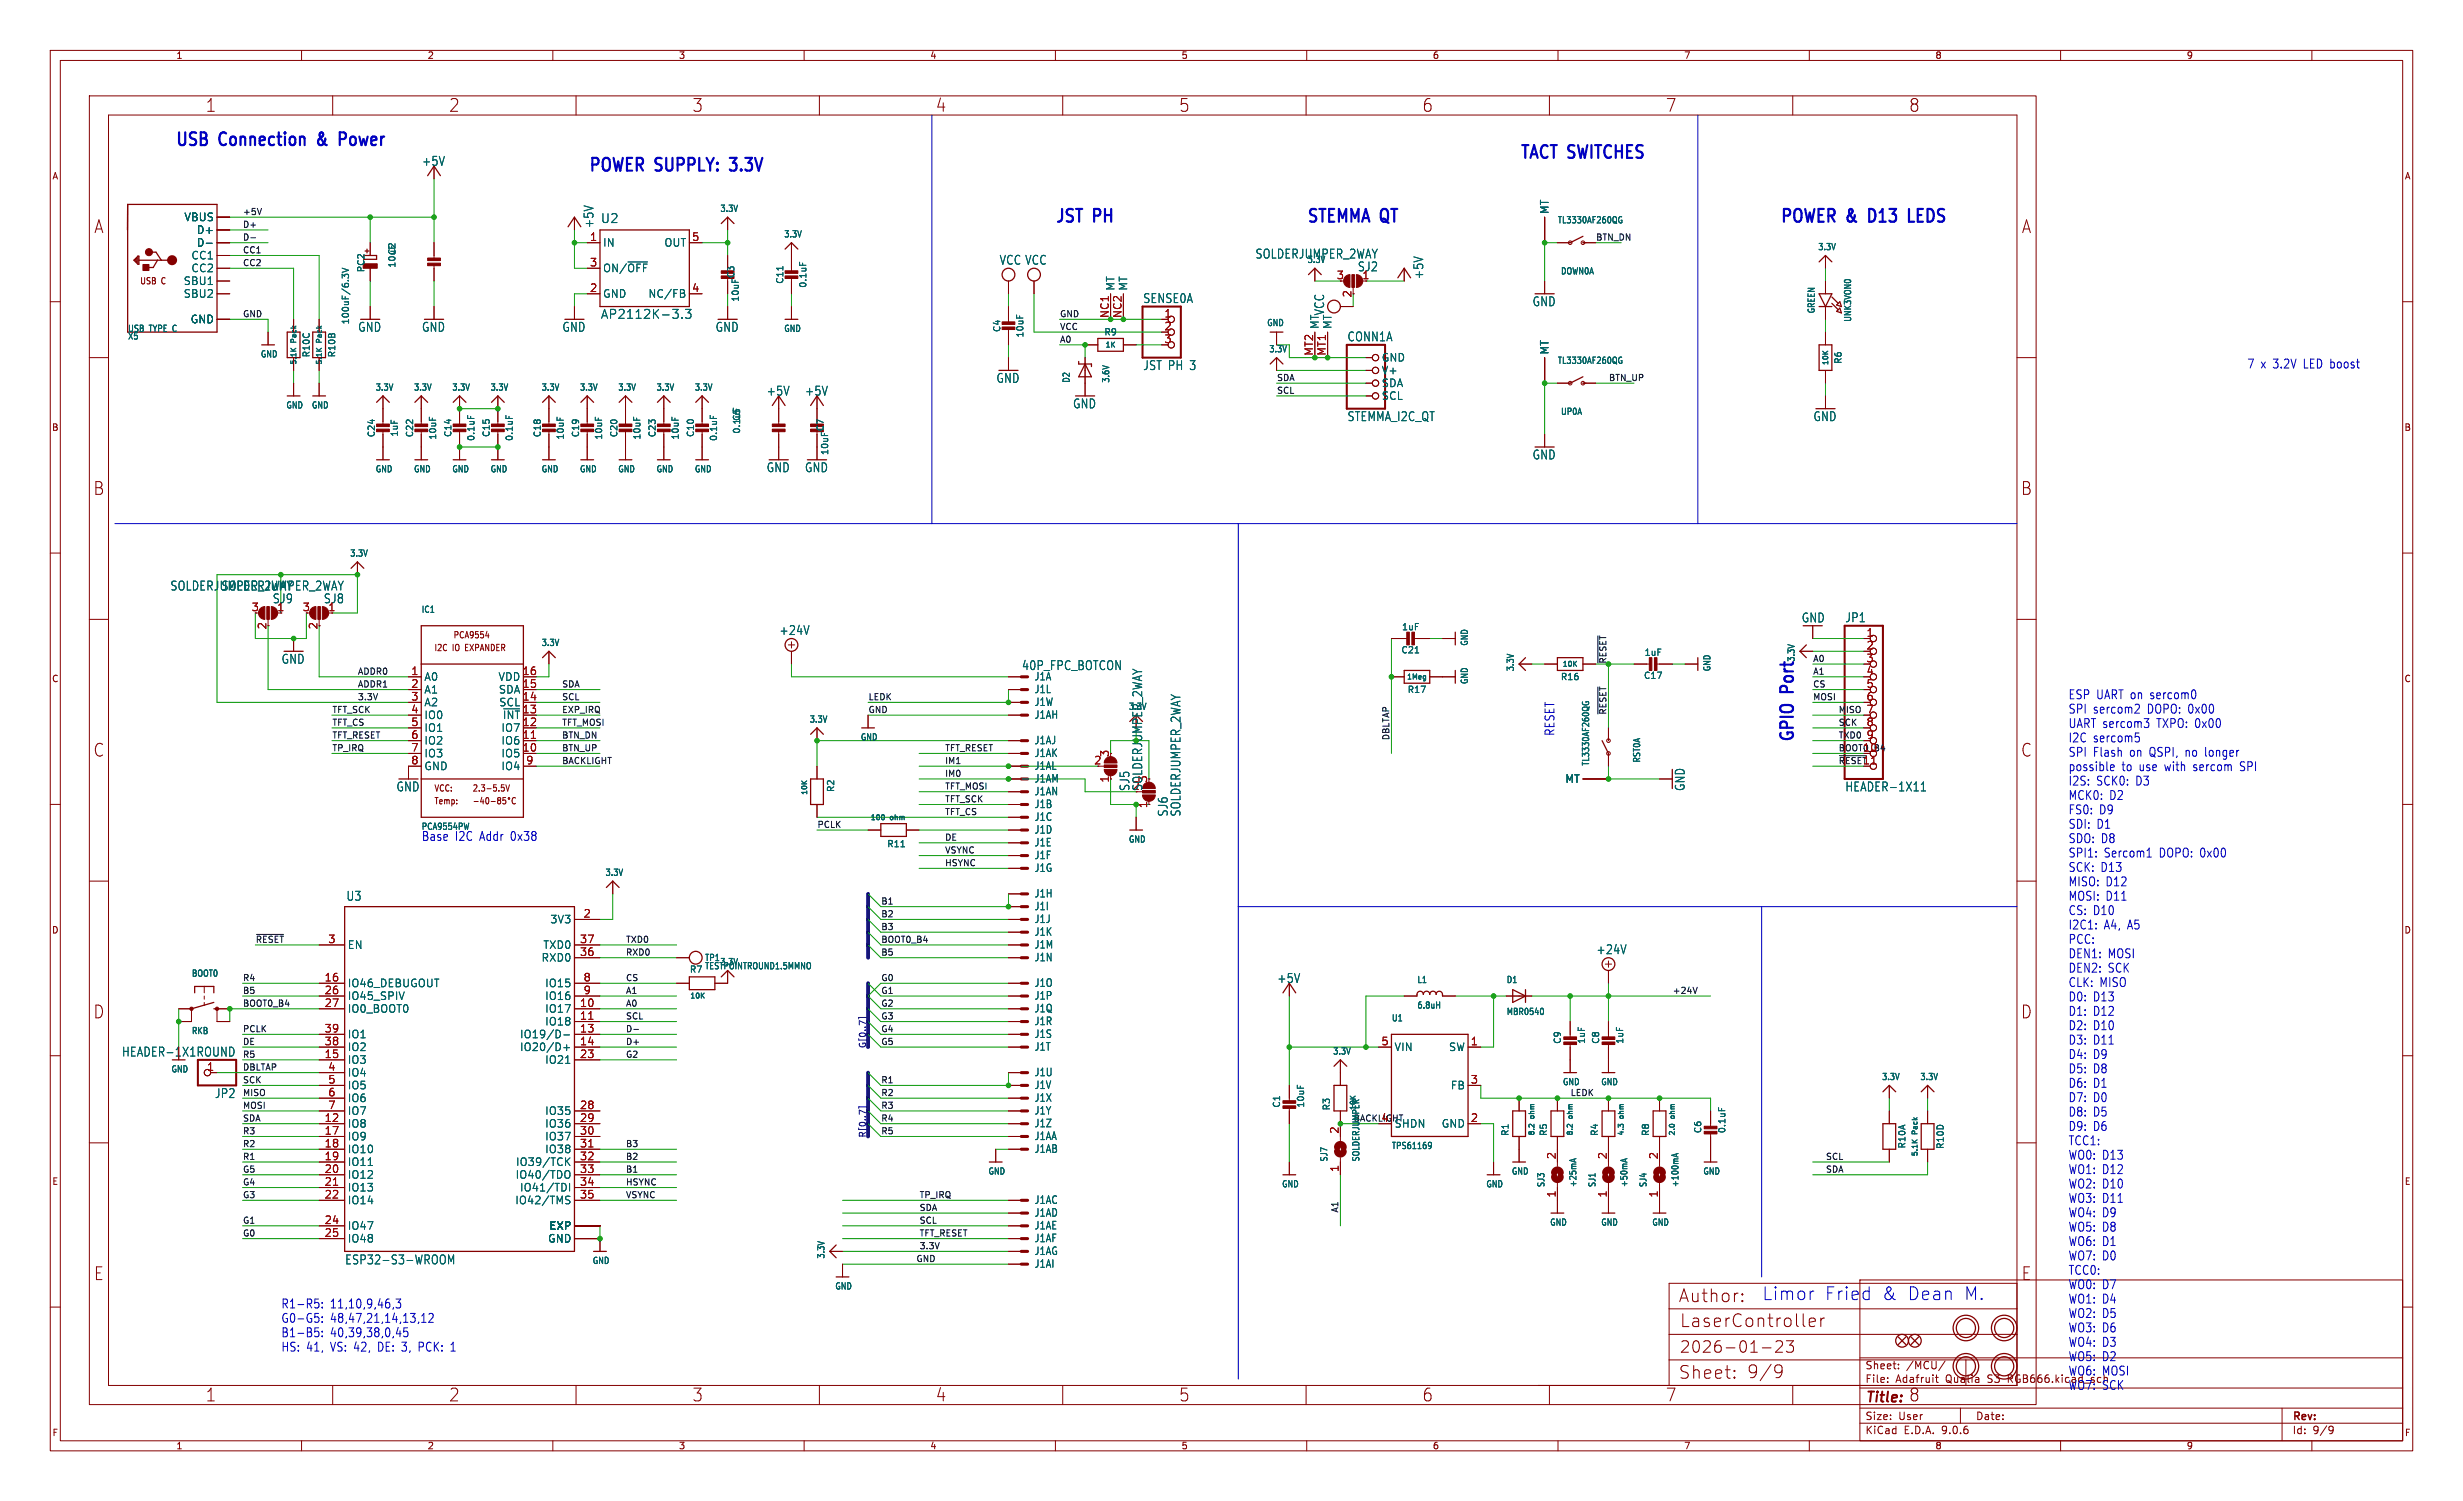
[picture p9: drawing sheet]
<svg xmlns="http://www.w3.org/2000/svg" width="490mm" height="299mm" viewBox="0 0 490 299" stroke-linecap="round" stroke-linejoin="round" font-family="sans-serif">
<defs><g id="words">
<g font-size="3.5" fill="#840000">
<text x="40.9" y="22.5">1</text>
<text x="89.3" y="22.5">2</text>
<text x="137.7" y="22.5">3</text>
<text x="186.2" y="22.5">4</text>
<text x="234.6" y="22.5">5</text>
<text x="283" y="22.5">6</text>
<text x="331.4" y="22.5">7</text>
<text x="379.8" y="22.5">8</text>
<text x="18.7" y="46.6">A</text>
<text x="402.2" y="46.6">A</text>
<text x="18.5" y="98.7">B</text>
<text x="402.1" y="98.7">B</text>
<text x="18.5" y="150.7">C</text>
<text x="402.1" y="150.7">C</text>
<text x="18.5" y="202.8">D</text>
<text x="402.1" y="202.8">D</text>
<text x="18.7" y="254.9">E</text>
<text x="402.2" y="254.9">E</text>
<text x="334" y="259.3">Author:</text>
<text x="334.3" y="264.2">LaserController</text>
<text x="334" y="274.5">Sheet:</text>
<text x="347.6" y="274.4">9/9</text>
<text x="40.9" y="279">1</text>
<text x="89.3" y="279">2</text>
<text x="137.7" y="279">3</text>
<text x="186.2" y="279">4</text>
<text x="234.6" y="279">5</text>
<text x="283" y="279">6</text>
<text x="331.4" y="279">7</text>
<text x="379.8" y="279">8</text>
</g>
<g font-size="3.5" fill="#0000c2">
<text x="34.7" y="29.6">USB</text>
<text x="43.7" y="29.6">Connection</text>
<text x="64.1" y="29.6">&amp;</text>
<text x="69.2" y="29.6">Power</text>
<text x="116.9" y="34.7">POWER SUPPLY:</text>
<text x="146.2" y="34.7">3.3V</text>
<text x="302.2" y="32.2">TACT SWITCHES</text>
<text x="209.8" y="44.9">JST PH</text>
<text x="259.8" y="44.9">STEMMA QT</text>
<text x="354" y="44.9">POWER &amp;</text>
<text x="372.7" y="44.9">D13</text>
<text x="381.5" y="44.9">LEDS</text>
<text x="357.5" y="137.8" transform="rotate(-90 357.5 137.8)">Port</text>
<text x="357.5" y="147.9" transform="rotate(-90 357.5 147.9)">GPIO</text>
<text x="350.5" y="258.9">Limor</text>
<text x="362.9" y="258.9">Fried</text>
<text x="374.2" y="258.9">&amp;</text>
<text x="379.3" y="258.9">Dean</text>
<text x="390.5" y="258.9">M.</text>
</g>
<text font-size="3.2" fill="#840000" x="334.2" y="269.3">2026-01-23</text>
<text font-size="2.8" fill="#840000" x="371.1" y="279.5">Title:</text>
<g font-size="2.5" fill="#006464">
<text x="83.9" y="33.2">+5V</text>
<text x="118.3" y="45.5" transform="rotate(-90 118.3 45.5)">+5V</text>
<text x="119.5" y="44.6">U2</text>
<text x="198.8" y="52.9">VCC VCC</text>
<text x="249.7" y="51.6">SOLDERJUMPER_2WAY</text>
<text x="270.1" y="54.2">SJ2</text>
<text x="283.4" y="55.6" transform="rotate(-90 283.4 55.6)">+5V</text>
<text x="119.5" y="63.6">AP2112K-3.3</text>
<text x="227.4" y="60.5">SENSE0A</text>
<text x="263.7" y="62.8" transform="rotate(-90 263.7 62.8)">VCC</text>
<text x="304.9" y="61.1">GND</text>
<text x="71.2" y="66.2">GND</text>
<text x="83.9" y="66.2">GND</text>
<text x="111.8" y="66.2">GND</text>
<text x="142.3" y="66.2">GND</text>
<text x="268" y="68.1">CONN1A</text>
<text x="198.2" y="76.4">GND</text>
<text x="227.4" y="73.8">JST PH 3</text>
<text x="152.5" y="78.9">+5V</text>
<text x="160.1" y="78.9">+5V</text>
<text x="213.4" y="81.4">GND</text>
<text x="268" y="84">STEMMA_I2C_QT</text>
<text x="360.7" y="84">GND</text>
<text x="152.5" y="94.1">GND</text>
<text x="160.1" y="94.1">GND</text>
<text x="304.9" y="91.6">GND</text>
<text x="33.8" y="117.7">SOLDERJUMPER_2WAY</text>
<text x="44" y="117.7">SOLDERJUMPER_2WAY</text>
<text x="54.2" y="120.2">SJ9</text>
<text x="64.3" y="120.2">SJ8</text>
<text x="358.4" y="124">GND</text>
<text x="367.1" y="124">JP1</text>
<text x="155" y="126.5">+24V</text>
<text x="55.9" y="132.2">GND</text>
<text x="203.3" y="133.5">40P_FPC_BOTCON</text>
<text x="78.8" y="157.6">GND</text>
<text x="224.9" y="157.5" transform="rotate(-90 224.9 157.5)">SJ5</text>
<text x="335.4" y="157.5" transform="rotate(-90 335.4 157.5)">GND</text>
<text x="367.1" y="157.6">HEADER-1X11</text>
<text x="83.8" y="167.4">Base</text>
<text x="232.6" y="162.5" transform="rotate(-90 232.6 162.5)">SJ6</text>
<text x="235.1" y="162.5" transform="rotate(-90 235.1 162.5)">SOLDERJUMPER_2WAY</text>
<text x="68.8" y="179.4">U3</text>
<text x="317.6" y="190">+24V</text>
<text x="254.1" y="195.7">+5V</text>
<text x="42.7" y="218.7">JP2</text>
<text x="68.6" y="251.7">ESP32-S3-WROOM</text>
</g>
<g font-size="2.5" fill="#0000c2">
<text x="447" y="73.4">7 x 3.2V</text>
<text x="458.5" y="73.4">LED boost</text>
<text x="411.5" y="139.2">ESP UART on sercom0</text>
<text x="411.5" y="142.1">SPI sercom2</text>
<text x="427.3" y="142.1">DOPO: 0x00</text>
<text x="309.6" y="146.5" transform="rotate(-90 309.6 146.5)">RESET</text>
<text x="411.5" y="145">UART sercom3</text>
<text x="411.5" y="147.8">I2C sercom5</text>
<text x="429.2" y="145">TXPO: 0x00</text>
<text x="411.5" y="150.7">SPI Flash</text>
<text x="411.5" y="153.5">possible</text>
<text x="422.1" y="153.5">to</text>
<text x="423.8" y="150.7">on QSPI, no longer</text>
<text x="425.7" y="153.5">use</text>
<text x="430.9" y="153.5">with</text>
<text x="436.7" y="153.5">sercom</text>
<text x="446.2" y="153.5">SPI</text>
<text x="411.5" y="156.4">I2S:</text>
<text x="411.5" y="159.3">MCK0:</text>
<text x="417.1" y="156.4">SCK0:</text>
<text x="419.7" y="159.3">D2</text>
<text x="425" y="156.4">D3</text>
<text x="90.5" y="167.4">I2C Addr</text>
<text x="101.8" y="167.4">0x38</text>
<text x="411.5" y="162.1">FS0:</text>
<text x="411.5" y="165">SDI: D1</text>
<text x="411.5" y="167.9">SDO: D8</text>
<text x="417.7" y="162.1">D9</text>
<text x="411.5" y="170.7">SPI1:</text>
<text x="411.5" y="173.6">SCK: D13</text>
<text x="418.6" y="170.7">Sercom1</text>
<text x="429.7" y="170.7">DOPO: 0x00</text>
<text x="411.5" y="176.4">MISO: D12</text>
<text x="411.5" y="179.3">MOSI: D11</text>
<text x="411.5" y="182.2">CS: D10</text>
<text x="411.5" y="185">I2C1:</text>
<text x="418.6" y="185">A4, A5</text>
<text x="411.5" y="187.9">PCC:</text>
<text x="411.5" y="190.8">DEN1: MOSI</text>
<text x="411.5" y="193.6">DEN2: SCK</text>
<text x="411.5" y="196.5">CLK: MISO</text>
<text x="411.5" y="199.3">D0: D13</text>
<text x="411.5" y="202.2">D1: D12</text>
<text x="411.5" y="205.1">D2: D10</text>
<text x="411.5" y="207.9">D3: D11</text>
<text x="411.5" y="210.8">D4: D9</text>
<text x="411.5" y="213.7">D5: D8</text>
<text x="411.5" y="216.5">D6: D1</text>
<text x="411.5" y="219.4">D7: D0</text>
<text x="411.5" y="222.2">D8: D5</text>
<text x="411.5" y="225.1">D9: D6</text>
<text x="411.5" y="228">TCC1:</text>
<text x="411.5" y="230.8">WO0: D13</text>
<text x="411.5" y="233.7">WO1: D12</text>
<text x="411.5" y="236.6">WO2: D10</text>
<text x="411.5" y="239.4">WO3: D11</text>
<text x="411.5" y="242.3">WO4: D9</text>
<text x="411.5" y="245.1">WO5: D8</text>
<text x="411.5" y="248">WO6: D1</text>
<text x="411.5" y="250.9">WO7: D0</text>
<text x="411.5" y="253.7">TCC0:</text>
<text x="411.5" y="256.6">WO0: D7</text>
<text x="55.9" y="260.4">R1-R5:</text>
<text x="55.9" y="263.3">G0-G5:</text>
<text x="65.7" y="260.4">11,10,9,46,3</text>
<text x="65.7" y="263.3">48,47,21,14,13,12</text>
<text x="411.5" y="259.5">WO1: D4</text>
<text x="411.5" y="262.3">WO2: D5</text>
<text x="55.9" y="266.2">B1-B5:</text>
<text x="55.9" y="269">HS: 41,</text>
<text x="65.7" y="266.2">40,39,38,0,45</text>
<text x="65.8" y="269">VS: 42,</text>
<text x="75.5" y="269">DE: 3, PCK: 1</text>
<text x="411.5" y="265.2">WO3: D6</text>
<text x="411.5" y="268">WO4: D3</text>
<text x="411.5" y="270.9">WO5: D2</text>
<text x="411.5" y="273.8">WO6: MOSI</text>
<text x="411.5" y="276.6">WO7: SCK</text>
</g>
<text font-size="2.5" fill="#009600" x="227.5" y="157.5" transform="rotate(-90 227.5 157.5)">SOLDERJUMPER_2WAY</text>
<text font-size="2.5" fill="#840000" x="24.2" y="210.4">HEADER-1X1ROUND</text>
<g font-size="2.1" fill="#006464">
<text x="36.6" y="44.2">VBUS</text>
<text x="39.1" y="46.7">D+</text>
<text x="308.3" y="42.7" transform="rotate(-90 308.3 42.7)">MT</text>
<text x="38" y="51.8">CC1</text>
<text x="39.1" y="49.3">D-</text>
<text x="119.9" y="49.3">IN</text>
<text x="132.1" y="49.3">OUT</text>
<text x="36.5" y="56.9">SBU1</text>
<text x="36.5" y="59.4">SBU2</text>
<text x="38" y="54.4">CC2</text>
<text x="119.9" y="54.4">ON/~{OFF}</text>
<text x="119.9" y="59.4">GND</text>
<text x="129" y="59.4">NC/FB</text>
<text x="222" y="57.9" transform="rotate(-90 222 57.9)">MT</text>
<text x="224.5" y="57.9" transform="rotate(-90 224.5 57.9)">MT</text>
<text x="37.9" y="64.5">GND</text>
<text x="262.6" y="65.6" transform="rotate(-90 262.6 65.6)">MT</text>
<text x="265.2" y="65.6" transform="rotate(-90 265.2 65.6)">MT</text>
<text x="308.3" y="70.6" transform="rotate(-90 308.3 70.6)">MT</text>
<text x="274.8" y="72.1">GND</text>
<text x="274.8" y="74.7">V+</text>
<text x="274.8" y="77.2">SDA</text>
<text x="274.8" y="79.8">SCL</text>
<text x="84.3" y="135.6">A0</text>
<text x="99.1" y="135.6">VDD</text>
<text x="205.8" y="135.6">J1A</text>
<text x="84.3" y="138.2">A1</text>
<text x="84.3" y="140.7">A2</text>
<text x="84.3" y="143.3">IO0</text>
<text x="99.2" y="138.2">SDA</text>
<text x="99.3" y="140.7">SCL</text>
<text x="100" y="143.3">~{INT}</text>
<text x="205.8" y="140.6">J1W</text>
<text x="205.8" y="138.1">J1L</text>
<text x="205.8" y="143.2">J1AH</text>
<text x="84.3" y="145.8">IO1</text>
<text x="84.3" y="148.3">IO2</text>
<text x="99.7" y="145.8">IO7</text>
<text x="99.7" y="148.3">IO6</text>
<text x="205.8" y="148.3">J1AJ</text>
<text x="84.3" y="150.9">IO3</text>
<text x="84.3" y="153.4">GND</text>
<text x="99.7" y="150.9">IO5</text>
<text x="99.7" y="153.4">IO4</text>
<text x="205.8" y="150.8">J1AK</text>
<text x="205.8" y="155.9">J1AM</text>
<text x="205.8" y="153.3">J1AL</text>
<text x="228.3" y="155.8" transform="rotate(-90 228.3 155.8)">3</text>
<text x="311.4" y="156">MT</text>
<text x="205.8" y="158.4">J1AN</text>
<text x="205.8" y="161">J1B</text>
<text x="225.3" y="157.3">2</text>
<text x="205.8" y="163.5">J1C</text>
<text x="205.8" y="166">J1D</text>
<text x="205.8" y="171.1">J1F</text>
<text x="205.8" y="173.7">J1G</text>
<text x="205.8" y="168.6">J1E</text>
<text x="205.8" y="178.7">J1H</text>
<text x="109.4" y="183.9">3V3</text>
<text x="205.8" y="181.3">J1I</text>
<text x="205.8" y="183.8">J1J</text>
<text x="69.1" y="189">EN</text>
<text x="107.7" y="191.5">RXD0</text>
<text x="108.1" y="189">TXD0</text>
<text x="205.8" y="188.9">J1M</text>
<text x="205.8" y="191.4">J1N</text>
<text x="205.8" y="186.4">J1K</text>
<text x="69.1" y="196.6">IO46_DEBUGOUT</text>
<text x="108.4" y="196.6">IO15</text>
<text x="205.8" y="196.5">J1O</text>
<text x="69.1" y="199.1">IO45_SPIV</text>
<text x="69.1" y="201.7">IO0_BOOT0</text>
<text x="108.4" y="199.1">IO16</text>
<text x="108.4" y="201.7">IO17</text>
<text x="205.8" y="201.6">J1Q</text>
<text x="205.8" y="199.1">J1P</text>
<text x="69.1" y="206.8">IO1</text>
<text x="69.1" y="209.3">IO2</text>
<text x="103.4" y="206.8">IO19/D-</text>
<text x="103.4" y="209.3">IO20/D+</text>
<text x="108.4" y="204.2">IO18</text>
<text x="205.8" y="206.7">J1S</text>
<text x="205.8" y="209.2">J1T</text>
<text x="205.8" y="204.1">J1R</text>
<text x="277.4" y="209.3">VIN</text>
<text x="288.2" y="209.3">SW</text>
<text x="69.1" y="211.8">IO3</text>
<text x="69.1" y="214.4">IO4</text>
<text x="108.4" y="211.8">IO21</text>
<text x="205.8" y="214.3">J1U</text>
<text x="69.1" y="216.9">IO5</text>
<text x="69.1" y="219.5">IO6</text>
<text x="69.1" y="222">IO7</text>
<text x="108.4" y="222">IO35</text>
<text x="205.8" y="216.8">J1V</text>
<text x="205.8" y="219.4">J1X</text>
<text x="205.8" y="221.9">J1Y</text>
<text x="288.6" y="216.9">FB</text>
<text x="69.1" y="224.5">IO8</text>
<text x="69.1" y="227.1">IO9</text>
<text x="108.4" y="224.5">IO36</text>
<text x="108.4" y="227.1">IO37</text>
<text x="205.8" y="224.5">J1Z</text>
<text x="205.8" y="227">J1AA</text>
<text x="277.4" y="224.5">SHDN</text>
<text x="286.8" y="224.5">GND</text>
<text x="69.1" y="229.6">IO10</text>
<text x="69.1" y="232.2">IO11</text>
<text x="102.6" y="232.2">IO39/TCK</text>
<text x="108.4" y="229.6">IO38</text>
<text x="205.8" y="229.5">J1AB</text>
<text x="69.1" y="234.7">IO12</text>
<text x="69.1" y="237.2">IO13</text>
<text x="69.1" y="239.8">IO14</text>
<text x="102.5" y="239.8">IO42/TMS</text>
<text x="102.5" y="234.7">IO40/TDO</text>
<text x="103.4" y="237.2">IO41/TDI</text>
<text x="205.8" y="239.7">J1AC</text>
<text x="69.1" y="244.9">IO47</text>
<text x="109.3" y="244.9">EXP</text>
<text x="205.8" y="242.2">J1AD</text>
<text x="205.8" y="244.8">J1AE</text>
<text x="69.1" y="247.4">IO48</text>
<text x="109" y="247.4">GND</text>
<text x="205.8" y="249.9">J1AG</text>
<text x="205.8" y="247.3">J1AF</text>
<text x="205.8" y="252.4">J1AI</text>
</g>
<g font-size="2.1" fill="#a90000">
<text x="117.3" y="48">1</text>
<text x="117.3" y="53.1">3</text>
<text x="137.6" y="48">5</text>
<text x="117.3" y="58.2">2</text>
<text x="137.6" y="58.2">4</text>
<text x="265.9" y="55.7">3</text>
<text x="269" y="59.2" transform="rotate(-90 269 59.2)">2</text>
<text x="271" y="55.7">1</text>
<text x="220.7" y="63.3" transform="rotate(-90 220.7 63.3)">NC1</text>
<text x="223.3" y="63.3" transform="rotate(-90 223.3 63.3)">NC2</text>
<text x="231.6" y="63.3">1</text>
<text x="231.6" y="65.8">2</text>
<text x="231.6" y="68.4">3</text>
<text x="261.4" y="70.9" transform="rotate(-90 261.4 70.9)">MT2</text>
<text x="263.9" y="70.9" transform="rotate(-90 263.9 70.9)">MT1</text>
<text x="50" y="121.7">3</text>
<text x="53.1" y="125.3" transform="rotate(-90 53.1 125.3)">2</text>
<text x="55.1" y="121.7">1</text>
<text x="60.2" y="121.7">3</text>
<text x="63.2" y="125.3" transform="rotate(-90 63.2 125.3)">2</text>
<text x="65.2" y="121.7">1</text>
<text x="371.3" y="126.8">1</text>
<text x="371.3" y="129.3">2</text>
<text x="371.3" y="131.9">3</text>
<text x="81.7" y="134.4">1</text>
<text x="81.7" y="136.9">2</text>
<text x="103.9" y="134.4">16</text>
<text x="103.9" y="136.9">15</text>
<text x="371.3" y="134.4">4</text>
<text x="371.3" y="136.9">5</text>
<text x="81.7" y="139.5">3</text>
<text x="81.7" y="142">4</text>
<text x="103.9" y="139.5">14</text>
<text x="103.9" y="142">13</text>
<text x="371.3" y="139.5">6</text>
<text x="371.3" y="142">7</text>
<text x="81.7" y="144.6">5</text>
<text x="81.7" y="147.1">6</text>
<text x="81.7" y="149.6">7</text>
<text x="103.9" y="144.6">12</text>
<text x="103.9" y="147.1">11</text>
<text x="103.9" y="149.6">10</text>
<text x="370.6" y="149.6">10</text>
<text x="371.3" y="144.6">8</text>
<text x="371.3" y="147.1">9</text>
<text x="81.7" y="152.2">8</text>
<text x="104.6" y="152.2">9</text>
<text x="217.6" y="152.2">2</text>
<text x="220.7" y="155.8" transform="rotate(-90 220.7 155.8)">1</text>
<text x="220.7" y="150.7" transform="rotate(-90 220.7 150.7)">3</text>
<text x="370.6" y="152.2">11</text>
<text x="228.3" y="160.8" transform="rotate(-90 228.3 160.8)">1</text>
<text x="116" y="182.7">2</text>
<text x="65.2" y="187.7">3</text>
<text x="115.3" y="187.7">37</text>
<text x="115.3" y="190.3">36</text>
<text x="64.5" y="195.4">16</text>
<text x="64.5" y="197.9">26</text>
<text x="116" y="195.4">8</text>
<text x="116" y="197.9">9</text>
<text x="64.5" y="200.4">27</text>
<text x="115.3" y="200.4">10</text>
<text x="115.3" y="203">11</text>
<text x="64.5" y="205.5">39</text>
<text x="64.5" y="208.1">38</text>
<text x="115.3" y="205.5">13</text>
<text x="115.3" y="208.1">14</text>
<text x="274.8" y="208.1">5</text>
<text x="292.6" y="208.1">1</text>
<text x="41.1" y="213.1">1</text>
<text x="64.5" y="210.6">15</text>
<text x="65.2" y="213.1">4</text>
<text x="65.2" y="215.7">5</text>
<text x="115.3" y="210.6">23</text>
<text x="292.6" y="215.7">3</text>
<text x="65.2" y="218.2">6</text>
<text x="65.2" y="220.8">7</text>
<text x="115.3" y="220.8">28</text>
<text x="64.5" y="223.3">12</text>
<text x="64.5" y="225.8">17</text>
<text x="115.3" y="223.3">29</text>
<text x="115.3" y="225.8">30</text>
<text x="266.4" y="225.6" transform="rotate(-90 266.4 225.6)">2</text>
<text x="274.8" y="223.3">4</text>
<text x="292.6" y="223.3">2</text>
<text x="64.5" y="228.4">18</text>
<text x="64.5" y="230.9">19</text>
<text x="64.5" y="233.5">20</text>
<text x="115.3" y="228.4">31</text>
<text x="115.3" y="230.9">32</text>
<text x="115.3" y="233.5">33</text>
<text x="266.4" y="233.2" transform="rotate(-90 266.4 233.2)">1</text>
<text x="309.6" y="230.7" transform="rotate(-90 309.6 230.7)">2</text>
<text x="319.8" y="230.7" transform="rotate(-90 319.8 230.7)">2</text>
<text x="329.9" y="230.7" transform="rotate(-90 329.9 230.7)">2</text>
<text x="64.5" y="236">21</text>
<text x="64.5" y="238.5">22</text>
<text x="115.3" y="236">34</text>
<text x="115.3" y="238.5">35</text>
<text x="309.6" y="238.3" transform="rotate(-90 309.6 238.3)">1</text>
<text x="319.8" y="238.3" transform="rotate(-90 319.8 238.3)">1</text>
<text x="329.9" y="238.3" transform="rotate(-90 329.9 238.3)">1</text>
<text x="64.5" y="243.6">24</text>
<text x="64.5" y="246.2">25</text>
</g>
<g font-size="2.1" fill="#840000">
<text x="371.1" y="275.3">File:</text>
<text x="371.1" y="272.6">Sheet:</text>
<text x="377.2" y="275.3">Adafruit</text>
<text x="379.3" y="272.6">/MCU/</text>
<text x="387.2" y="275.3">Qualia</text>
<text x="395.6" y="275.3">S3</text>
<text x="399.8" y="275.3">RGB666.kicad_sch</text>
<text x="371.1" y="285.5">KiCad</text>
<text x="371.1" y="282.7">Size:</text>
<text x="377.7" y="282.7">User</text>
<text x="378.8" y="285.5">E.D.A.</text>
<text x="386.4" y="285.5">9.0.6</text>
<text x="393.1" y="282.7">Date:</text>
<text x="456.1" y="282.9">Rev:</text>
<text x="456.1" y="285.5">Id:</text>
<text x="460.2" y="285.5">9/9</text>
</g>
<g font-size="1.8" fill="#840000">
<text x="35" y="11.9">1</text>
<text x="85" y="11.9">2</text>
<text x="135" y="11.9">3</text>
<text x="185" y="11.9">4</text>
<text x="235" y="11.9">5</text>
<text x="285" y="11.9">6</text>
<text x="335" y="11.9">7</text>
<text x="385" y="11.9">8</text>
<text x="435" y="11.9">9</text>
<text x="10.3" y="35.9">A</text>
<text x="478.4" y="35.9">A</text>
<text x="27.8" y="56.8">USB C</text>
<text x="10.3" y="85.9">B</text>
<text x="478.3" y="85.9">B</text>
<text x="86.3" y="129.7">I2C</text>
<text x="90" y="129.7">IO EXPANDER</text>
<text x="90.1" y="127.2">PCA9554</text>
<text x="10.3" y="135.9">C</text>
<text x="478.3" y="135.9">C</text>
<text x="86.3" y="160.2">Temp:</text>
<text x="86.3" y="157.7">VCC:</text>
<text x="94" y="157.7">2.3-5.5V</text>
<text x="10.3" y="185.9">D</text>
<text x="478.3" y="185.9">D</text>
<text x="10.3" y="235.9">E</text>
<text x="478.4" y="235.9">E</text>
<text x="10.3" y="285.9">F</text>
<text x="478.4" y="285.9">F</text>
<text x="35" y="288.5">1</text>
<text x="85" y="288.5">2</text>
<text x="135" y="288.5">3</text>
<text x="185" y="288.5">4</text>
<text x="235" y="288.5">5</text>
<text x="285" y="288.5">6</text>
<text x="335" y="288.5">7</text>
<text x="385" y="288.5">8</text>
<text x="435" y="288.5">9</text>
</g>
<g font-size="1.8" fill="#006464">
<text x="143.2" y="42.4">3.3V</text>
<text x="155.9" y="47.4">3.3V</text>
<text x="309.9" y="44.6">TL3330AF260QG</text>
<text x="78.9" y="53.4" transform="rotate(-90 78.9 53.4)">10uF</text>
<text x="78.9" y="50.8" transform="rotate(-90 78.9 50.8)">C2</text>
<text x="260.1" y="52.5">3.3V</text>
<text x="361.7" y="50">3.3V</text>
<text x="72.7" y="54.3" transform="rotate(-90 72.7 54.3)">PC2</text>
<text x="146.3" y="55.4" transform="rotate(-90 146.3 55.4)">C3</text>
<text x="156.1" y="56.6" transform="rotate(-90 156.1 56.6)">C11</text>
<text x="160.6" y="57.3" transform="rotate(-90 160.6 57.3)">0.1uF</text>
<text x="310.5" y="54.8">DOWN0A</text>
<text x="69.6" y="64.6" transform="rotate(-90 69.6 64.6)">100uF/6.3V</text>
<text x="147.2" y="60.1" transform="rotate(-90 147.2 60.1)">10uF</text>
<text x="252" y="65.1">GND</text>
<text x="361.3" y="62.5" transform="rotate(-90 361.3 62.5)">GREEN</text>
<text x="368.5" y="64.1" transform="rotate(-90 368.5 64.1)">UNK3VON0</text>
<text x="25.4" y="67.8">X5</text>
<text x="25.4" y="66.2">USB TYPE C</text>
<text x="51.8" y="71.3">GND</text>
<text x="61.8" y="71.2" transform="rotate(-90 61.8 71.2)">R10C</text>
<text x="66.9" y="71.2" transform="rotate(-90 66.9 71.2)">R10B</text>
<text x="155.9" y="66.2">GND</text>
<text x="199.2" y="66.2" transform="rotate(-90 199.2 66.2)">C4</text>
<text x="203.8" y="67.2" transform="rotate(-90 203.8 67.2)">10uF</text>
<text x="219.6" y="66.9">R9</text>
<text x="252.4" y="70.3">3.3V</text>
<text x="74.6" y="77.9">3.3V</text>
<text x="82.3" y="77.9">3.3V</text>
<text x="89.9" y="77.9">3.3V</text>
<text x="97.5" y="77.9">3.3V</text>
<text x="107.7" y="77.9">3.3V</text>
<text x="115.3" y="77.9">3.3V</text>
<text x="122.9" y="77.9">3.3V</text>
<text x="130.5" y="77.9">3.3V</text>
<text x="138.1" y="77.9">3.3V</text>
<text x="213" y="76.3" transform="rotate(-90 213 76.3)">D2</text>
<text x="220.9" y="76.3" transform="rotate(-90 220.9 76.3)">3.6V</text>
<text x="309.9" y="72.6">TL3330AF260QG</text>
<text x="366.6" y="72.5" transform="rotate(-90 366.6 72.5)">R6</text>
<text x="56.9" y="81.5">GND</text>
<text x="61.9" y="81.5">GND</text>
<text x="147.5" y="83.8" transform="rotate(-90 147.5 83.8)">C5</text>
<text x="310.5" y="82.7">UP0A</text>
<text x="74.8" y="87.1" transform="rotate(-90 74.8 87.1)">C24</text>
<text x="79.4" y="87" transform="rotate(-90 79.4 87)">1uF</text>
<text x="82.4" y="87.1" transform="rotate(-90 82.4 87.1)">C22</text>
<text x="87" y="87.6" transform="rotate(-90 87 87.6)">10uF</text>
<text x="90" y="87" transform="rotate(-90 90 87)">C14</text>
<text x="94.6" y="87.8" transform="rotate(-90 94.6 87.8)">0.1uF</text>
<text x="97.6" y="87" transform="rotate(-90 97.6 87)">C15</text>
<text x="102.2" y="87.8" transform="rotate(-90 102.2 87.8)">0.1uF</text>
<text x="107.8" y="87.1" transform="rotate(-90 107.8 87.1)">C18</text>
<text x="112.4" y="87.6" transform="rotate(-90 112.4 87.6)">10uF</text>
<text x="115.4" y="87.1" transform="rotate(-90 115.4 87.1)">C19</text>
<text x="120" y="87.6" transform="rotate(-90 120 87.6)">10uF</text>
<text x="123" y="87.1" transform="rotate(-90 123 87.1)">C20</text>
<text x="127.6" y="87.6" transform="rotate(-90 127.6 87.6)">10uF</text>
<text x="130.7" y="87.1" transform="rotate(-90 130.7 87.1)">C23</text>
<text x="135.2" y="87.6" transform="rotate(-90 135.2 87.6)">10uF</text>
<text x="138.3" y="87" transform="rotate(-90 138.3 87)">C10</text>
<text x="142.9" y="87.8" transform="rotate(-90 142.9 87.8)">0.1uF</text>
<text x="147.5" y="86.4" transform="rotate(-90 147.5 86.4)">0.1uF</text>
<text x="164.1" y="85.9" transform="rotate(-90 164.1 85.9)">C7</text>
<text x="74.6" y="94.2">GND</text>
<text x="82.3" y="94.2">GND</text>
<text x="89.9" y="94.2">GND</text>
<text x="97.5" y="94.2">GND</text>
<text x="107.7" y="94.2">GND</text>
<text x="115.3" y="94.2">GND</text>
<text x="122.9" y="94.2">GND</text>
<text x="130.5" y="94.2">GND</text>
<text x="138.1" y="94.2">GND</text>
<text x="165" y="90.6" transform="rotate(-90 165 90.6)">10uF</text>
<text x="69.6" y="110.9">3.3V</text>
<text x="83.8" y="122.1">IC1</text>
<text x="278.9" y="125.6">1uF</text>
<text x="107.7" y="128.7">3.3V</text>
<text x="278.7" y="130.2">C21</text>
<text x="292.3" y="128.6" transform="rotate(-90 292.3 128.6)">GND</text>
<text x="327.1" y="130.7">1uF</text>
<text x="357.3" y="131.8" transform="rotate(-90 357.3 131.8)">3.3V</text>
<text x="292.3" y="136.2" transform="rotate(-90 292.3 136.2)">GND</text>
<text x="301.4" y="133.7" transform="rotate(-90 301.4 133.7)">3.3V</text>
<text x="310.5" y="135.5">R16</text>
<text x="327" y="135.3">C17</text>
<text x="340.5" y="133.7" transform="rotate(-90 340.5 133.7)">GND</text>
<text x="161" y="144">3.3V</text>
<text x="224.5" y="141.4">3.3V</text>
<text x="280" y="138">R17</text>
<text x="171.2" y="147.5">GND</text>
<text x="316.4" y="152.5" transform="rotate(-90 316.4 152.5)">TL3330AF260QG</text>
<text x="326.6" y="151.8" transform="rotate(-90 326.6 151.8)">RST0A</text>
<text x="166.2" y="157.7" transform="rotate(-90 166.2 157.7)">R2</text>
<text x="83.8" y="165.3">PCA9554PW</text>
<text x="224.5" y="167.8">GND</text>
<text x="176.4" y="168.7">R11</text>
<text x="120.4" y="174.4">3.3V</text>
<text x="140.2" y="191.4">TP1</text>
<text x="38.1" y="194.5">BOOT0</text>
<text x="137.2" y="193.7">R7</text>
<text x="140.2" y="193">TESTPOINTROUND1.5MMNO</text>
<text x="143.2" y="192.2">3.3V</text>
<text x="281.9" y="195.8">L1</text>
<text x="299.7" y="195.8">D1</text>
<text x="276.8" y="203.4">U1</text>
<text x="281.9" y="200.9">6.8uH</text>
<text x="299.7" y="202.1">MBR0540</text>
<text x="38.1" y="205.9">RKB</text>
<text x="265.1" y="210">3.3V</text>
<text x="310.8" y="207.8" transform="rotate(-90 310.8 207.8)">C9</text>
<text x="315.6" y="207.8" transform="rotate(-90 315.6 207.8)">1uF</text>
<text x="318.4" y="207.8" transform="rotate(-90 318.4 207.8)">C8</text>
<text x="323.2" y="207.8" transform="rotate(-90 323.2 207.8)">1uF</text>
<text x="34" y="213.6">GND</text>
<text x="374.4" y="215.1">3.3V</text>
<text x="382" y="215.1">3.3V</text>
<text x="254.9" y="220.5" transform="rotate(-90 254.9 220.5)">C1</text>
<text x="259.7" y="220.5" transform="rotate(-90 259.7 220.5)">10uF</text>
<text x="264.8" y="221" transform="rotate(-90 264.8 221)">R3</text>
<text x="310.9" y="216.1">GND</text>
<text x="318.5" y="216.1">GND</text>
<text x="300.4" y="226.1" transform="rotate(-90 300.4 226.1)">R1</text>
<text x="308" y="226.1" transform="rotate(-90 308 226.1)">R5</text>
<text x="318.1" y="226.1" transform="rotate(-90 318.1 226.1)">R4</text>
<text x="328.3" y="226.1" transform="rotate(-90 328.3 226.1)">R8</text>
<text x="338.7" y="225.5" transform="rotate(-90 338.7 225.5)">C6</text>
<text x="343.5" y="225.5" transform="rotate(-90 343.5 225.5)">0.1uF</text>
<text x="196.6" y="233.9">GND</text>
<text x="264.3" y="231.2" transform="rotate(-90 264.3 231.2)">SJ7</text>
<text x="270.7" y="231.2" transform="rotate(-90 270.7 231.2)">SOLDERJUMPER</text>
<text x="276.8" y="228.8">TPS61169</text>
<text x="300.7" y="233.9">GND</text>
<text x="338.8" y="233.9">GND</text>
<text x="379.3" y="228.6" transform="rotate(-90 379.3 228.6)">R10A</text>
<text x="386.9" y="228.7" transform="rotate(-90 386.9 228.7)">R10D</text>
<text x="255" y="236.4">GND</text>
<text x="295.6" y="236.4">GND</text>
<text x="307.5" y="236.3" transform="rotate(-90 307.5 236.3)">SJ3</text>
<text x="313.9" y="236.3" transform="rotate(-90 313.9 236.3)">+25mA</text>
<text x="317.7" y="236.3" transform="rotate(-90 317.7 236.3)">SJ1</text>
<text x="324" y="236.3" transform="rotate(-90 324 236.3)">+50mA</text>
<text x="327.8" y="236.3" transform="rotate(-90 327.8 236.3)">SJ4</text>
<text x="334.2" y="236.3" transform="rotate(-90 334.2 236.3)">+100mA</text>
<text x="308.3" y="244">GND</text>
<text x="318.5" y="244">GND</text>
<text x="328.6" y="244">GND</text>
<text x="117.8" y="251.7">GND</text>
<text x="164.3" y="250.5" transform="rotate(-90 164.3 250.5)">3.3V</text>
<text x="166.1" y="256.7">GND</text>
</g>
<g font-size="1.7" fill="#0f0f0f">
<text x="48.3" y="47.9">D-</text>
<text x="48.3" y="45.4">D+</text>
<text x="48.3" y="42.9">+5V</text>
<text x="317.5" y="47.9">BTN_DN</text>
<text x="48.3" y="50.5">CC1</text>
<text x="48.3" y="53">CC2</text>
<text x="48.3" y="63.2">GND</text>
<text x="210.8" y="63.2">GND</text>
<text x="210.8" y="65.7">VCC</text>
<text x="210.8" y="68.3">A0</text>
<text x="254" y="75.9">SDA</text>
<text x="320" y="75.9">BTN_UP</text>
<text x="254" y="78.4">SCL</text>
<text x="360.7" y="131.8">A0</text>
<text x="71.1" y="134.3">ADDR0</text>
<text x="71.1" y="136.8">ADDR1</text>
<text x="111.8" y="136.8">SDA</text>
<text x="360.7" y="134.3">A1</text>
<text x="360.7" y="136.8">CS</text>
<text x="66" y="141.9">TFT_SCK</text>
<text x="71.1" y="139.4">3.3V</text>
<text x="111.8" y="139.4">SCL</text>
<text x="111.8" y="141.9">EXP_IRQ</text>
<text x="172.7" y="141.9">GND</text>
<text x="172.7" y="139.4">LEDK</text>
<text x="319.7" y="142.3" transform="rotate(-90 319.7 142.3)">~{RESET}</text>
<text x="360.7" y="139.4">MOSI</text>
<text x="365.8" y="141.9">MISO</text>
<text x="66" y="144.5">TFT_CS</text>
<text x="66" y="149.5">TP_IRQ</text>
<text x="66" y="147">TFT_RESET</text>
<text x="111.8" y="149.5">BTN_UP</text>
<text x="111.8" y="147">BTN_DN</text>
<text x="111.8" y="144.5">TFT_MOSI</text>
<text x="188" y="149.5">TFT_RESET</text>
<text x="276.5" y="147.3" transform="rotate(-90 276.5 147.3)">DBLTAP</text>
<text x="365.8" y="144.5">SCK</text>
<text x="365.8" y="149.5">BOOT0_B4</text>
<text x="365.8" y="147">TXD0</text>
<text x="111.8" y="152.1">BACKLIGHT</text>
<text x="188" y="152.1">IM1</text>
<text x="188" y="154.6">IM0</text>
<text x="188" y="159.7">TFT_SCK</text>
<text x="188" y="157.2">TFT_MOSI</text>
<text x="162.6" y="164.8">PCLK</text>
<text x="188" y="162.2">TFT_CS</text>
<text x="188" y="167.3">DE</text>
<text x="188" y="172.4">HSYNC</text>
<text x="188" y="169.9">VSYNC</text>
<text x="175.3" y="182.6">B2</text>
<text x="175.3" y="185.1">B3</text>
<text x="175.3" y="180">B1</text>
<text x="50.8" y="187.6">~{RESET}</text>
<text x="124.5" y="190.2">RXD0</text>
<text x="124.5" y="187.6">TXD0</text>
<text x="175.3" y="190.2">B5</text>
<text x="175.3" y="187.6">BOOT0_B4</text>
<text x="48.3" y="197.8">B5</text>
<text x="48.3" y="195.3">R4</text>
<text x="124.5" y="197.8">A1</text>
<text x="124.5" y="195.3">CS</text>
<text x="175.3" y="195.3">G0</text>
<text x="175.3" y="197.8">G1</text>
<text x="332.7" y="197.8">+24V</text>
<text x="48.3" y="200.3">BOOT0_B4</text>
<text x="124.5" y="202.9">SCL</text>
<text x="124.5" y="200.3">A0</text>
<text x="175.3" y="202.9">G3</text>
<text x="175.3" y="200.3">G2</text>
<text x="48.3" y="208">DE</text>
<text x="48.3" y="205.4">PCLK</text>
<text x="124.5" y="208">D+</text>
<text x="124.5" y="205.4">D-</text>
<text x="175.3" y="205.4">G4</text>
<text x="175.3" y="208">G5</text>
<text x="48.3" y="210.5">R5</text>
<text x="48.3" y="213">DBLTAP</text>
<text x="48.3" y="215.6">SCK</text>
<text x="124.5" y="210.5">G2</text>
<text x="175.3" y="215.6">R1</text>
<text x="48.3" y="218.1">MISO</text>
<text x="48.3" y="220.7">MOSI</text>
<text x="175.3" y="220.7">R3</text>
<text x="175.3" y="218.1">R2</text>
<text x="312.4" y="218.1">LEDK</text>
<text x="48.3" y="223.2">SDA</text>
<text x="48.3" y="225.7">R3</text>
<text x="175.3" y="223.2">R4</text>
<text x="175.3" y="225.7">R5</text>
<text x="48.3" y="233.4">G5</text>
<text x="48.3" y="230.8">R1</text>
<text x="48.3" y="228.3">R2</text>
<text x="124.5" y="233.4">B1</text>
<text x="124.5" y="230.8">B2</text>
<text x="124.5" y="228.3">B3</text>
<text x="363.2" y="233.4">SDA</text>
<text x="363.2" y="230.8">SCL</text>
<text x="48.3" y="235.9">G4</text>
<text x="48.3" y="238.4">G3</text>
<text x="124.5" y="235.9">HSYNC</text>
<text x="124.5" y="238.4">VSYNC</text>
<text x="182.9" y="238.4">TP_IRQ</text>
<text x="48.3" y="243.5">G1</text>
<text x="182.9" y="243.5">SCL</text>
<text x="182.9" y="241">SDA</text>
<text x="266.4" y="241.3" transform="rotate(-90 266.4 241.3)">A1</text>
<text x="48.3" y="246.1">G0</text>
<text x="182.2" y="251.1">GND</text>
<text x="182.9" y="246.1">TFT_RESET</text>
<text x="182.9" y="248.6">3.3V</text>
</g>
<text font-size="1.7" fill="#009600" x="319.7" y="132.1" transform="rotate(-90 319.7 132.1)">~{RESET}</text>
<text font-size="1.7" fill="#a90000" x="365.8" y="152.1">~{RESET}</text>
<g font-size="1.7" fill="#000084">
<text x="172.4" y="208.6" transform="rotate(-90 172.4 208.6)">G[0..7]</text>
<text x="172.4" y="226.4" transform="rotate(-90 172.4 226.4)">R[0..7]</text>
</g>
<text font-size="1.7" fill="#840000" x="269.2" y="223.2">BACKLIGHT</text>
<g font-size="1.4" fill="#006464">
<text x="59.2" y="68.1" transform="rotate(-90 59.2 68.1)">Pack</text>
<text x="64.3" y="68.1" transform="rotate(-90 64.3 68.1)">Pack</text>
<text x="219.8" y="69.4">1K</text>
<text x="59.2" y="72.7" transform="rotate(-90 59.2 72.7)">5.1K</text>
<text x="64.3" y="72.7" transform="rotate(-90 64.3 72.7)">5.1K</text>
<text x="364" y="72.8" transform="rotate(-90 364 72.8)">10K</text>
<text x="279.8" y="135.5">1Meg</text>
<text x="310.7" y="132.9">10K</text>
<text x="160.9" y="158.3" transform="rotate(-90 160.9 158.3)">10K</text>
<text x="173.1" y="163.4">100</text>
<text x="177.1" y="163.4">ohm</text>
<text x="137.2" y="198.9">10K</text>
<text x="270" y="221" transform="rotate(-90 270 221)">10K</text>
<text x="305.6" y="226.1" transform="rotate(-90 305.6 226.1)">8.2</text>
<text x="305.6" y="222.5" transform="rotate(-90 305.6 222.5)">ohm</text>
<text x="313.2" y="226.1" transform="rotate(-90 313.2 226.1)">8.2</text>
<text x="313.2" y="222.5" transform="rotate(-90 313.2 222.5)">ohm</text>
<text x="323.4" y="226.1" transform="rotate(-90 323.4 226.1)">4.3</text>
<text x="323.4" y="222.5" transform="rotate(-90 323.4 222.5)">ohm</text>
<text x="333.5" y="226.1" transform="rotate(-90 333.5 226.1)">2.0</text>
<text x="333.5" y="222.5" transform="rotate(-90 333.5 222.5)">ohm</text>
<text x="381.8" y="225.6" transform="rotate(-90 381.8 225.6)">Pack</text>
<text x="381.8" y="230.2" transform="rotate(-90 381.8 230.2)">5.1K</text>
</g>
</g></defs>
<g fill="none" stroke="#840000" stroke-width=".2">
<path d="M10 10h470.1v278.6h-470.1zM12 12h466.1v274.6h-466.1zM17.8 19.1h387.3v260.3h-387.3zM60 10v2M66.2 19.1v3.8M110 10v2M114.6 19.1v3.8M160 10v2M163 19.1v3.8M210 10v2M211.5 19.1v3.8M259.9 19.1v3.8"/>
<path d="M260 10v2M308.3 19.1v3.8M310 10v2M356.7 19.1v3.8M360 10v2M410 10v2M460 10v2M21.6 22.9h379.7v252.7h-379.7zM86.4 33v2.6M43.2 48.3h2.5M43.2 53.4h2.5M43.2 58.4h2.5"/>
<path d="M43.2 43.2h2.5M43.2 45.7h2.5M43.2 50.8h2.5M43.2 55.9h2.5M73.7 48.3v2.5M73.7 53.4v2.5M86.4 48.3v3.3M86.4 52.6v3.3M114.3 43.2v2.5M116.8 48.3h2.6M116.8 53.4h2.6M116.8 58.4h2.6"/>
<path d="M137.2 48.3h2.5M137.2 58.4h2.5M144.8 43.2v2.5M144.8 50.8v2.6M144.8 55.9v2.5M157.5 48.3v5.8M157.5 55.1v3.3M200.7 55.9v2.5M205.7 55.9v2.5M221 58.4v5.1M223.5 58.4v5.1M261.6 53.4v2.5"/>
<path d="M269.2 56.3v2.1M279.4 53.4v2.5M307.3 43.2v5.1M307.3 55.9v2.5M309.9 48.3h2.5M315 48.3h2.5M363.2 50.8v2.6M363.2 55.9v2.5M10 60h2M17.8 71.1h3.8M43.2 63.5h2.5M53.3 66.1v2.5"/>
<path d="M58.4 63.5v2.6M58.4 71.1v2.6M58.4 76.2v2.6M63.5 63.5v2.6M63.5 71.1v2.6M63.5 76.2v2.6M73.7 61v2.5M76.2 78.8v5.8M83.8 78.8v5.8M86.4 61v2.5M91.4 78.8v5.8M99.1 78.8v5.8"/>
<path d="M109.2 78.8v5.8M114.3 61v2.5M116.8 78.8v5.8M124.5 78.8v5.8M132.1 78.8v5.8M139.7 78.8v5.8M144.8 61v2.5M154.9 78.8v5.8M157.5 61v2.5M162.6 78.8v5M200.7 61v3.3M200.7 65.3v3.3"/>
<path d="M200.7 71.1v2.6M215.9 68.6h2.5M215.9 71.1v7.7M223.5 68.6h2.6M254 66.1v2.5M254 71.1v2.6M261.6 66.1v5M264.2 66.1v5M266.7 61h2.5M271.8 71.1h1.2M271.8 76.2h1.2M271.8 73.7h1.2"/>
<path d="M271.8 78.8h1.2M307.3 71.1v5.1M309.9 76.2h2.5M315 76.2h2.5M363.2 61v2.5M363.2 66.1v2.5M363.2 73.7v2.5M363.2 78.8v2.5M401.3 71.1h3.8M478.1 60h2M76.2 85.6v5.9M83.8 85.6v5.9"/>
<path d="M91.4 85.6v5.9M99.1 85.6v5.9M109.2 85.6v5.9M116.8 85.6v5.9M124.5 85.6v5.9M132.1 85.6v5.9M139.7 85.6v5.9M154.9 85.6v5.9M162.6 86.4v5.1M307.3 86.4v2.5M10 110h2M71.1 111.8v2.5"/>
<path d="M478.1 110h2M17.8 123.2h3.8M53.3 122.3v2.2M58.4 127v2.6M63.5 122.3v2.2M81.3 139.7h2.5M81.3 134.6h2.5M81.3 137.2h2.5M96.6 126.5h.7M97.2 126.1v.8M109.2 129.6v2.5M156.8 128.3h1.3"/>
<path d="M157.5 127.7v1.2M157.5 129.6v2.5M200.7 139.7h2.5M200.7 134.6h2.5M200.7 137.2h2.5M276.9 134.6h2.5M276.9 127h3.3M281.2 127h3.3M284.5 134.6h5.1M287 127h2.6M302.3 132.1h2.5M307.3 132.1h2.6"/>
<path d="M315 132.1h2.5M325.1 132.1h3.3M329.4 132.1h3.3M335.3 132.1h2.5M358.1 129.6h2.6M360.7 124.5v2.5M401.3 123.2h3.8M81.3 147.3h2.5M81.3 149.9h2.5M81.3 142.3h2.5M81.3 144.8h2.5M83.8 152.4h-2.5v2.6"/>
<path d="M94.3 159.4h.9M95.9 158.6l-.3 .9h.7M96.1 159.1v.8M96.8 158.7h.1a.72 .72 0 0 1 0 1.2 .94 .94 0 0 1-.1-1.2zM97.7 159.4h.8M99.2 159.2l-.2-.2 .2-.3h.2l.2 .2-.2 .3M99.2 159.2l-.2 .2 .2 .5h.3l.1-.2-.2-.5M99.2 159.2h.2M99.8 156.1h.5M100.1 156.6l.2 .2v.3l-.2 .3M100.6 158.7h-.5l-.1 .6 .2-.2 .4 .1v.6l-.2 .1-.4-.1M100.7 156.1l.3 1.3 .4-1.3"/>
<path d="M102.6 158.8l-.1-.1a.62 .62 0 0 0-.7 .5 .62 .62 0 0 0 .4 .7l.4-.1M104.1 147.3h2.6M104.1 152.4h2.6M162.6 144.8v2.5M162.6 152.4v2.6M172.7 142.3v2.5M200.7 157.5h2.5M200.7 155h2.5M200.7 147.3h2.5M200.7 149.9h2.5M200.7 142.3h2.5M200.7 152.4h2.5"/>
<path d="M218.4 152.4h2.2M221 154.1v.9M228.6 159.2v.8M315 155h5M320 144.8v2.5M320 149.9v2.5M330.2 155h2.5M10 160h2M17.8 175.3h3.8M121.9 175.3v2.5M162.6 160v2.6M172.7 165.1h2.6"/>
<path d="M180.3 165.1h2.6M200.7 160h2.5M200.7 162.6h2.5M200.7 165.1h2.5M200.7 172.7h2.5M200.7 170.2h2.5M200.7 177.8h2.5M200.7 167.7h2.5M226.1 162.6v2.5M401.3 175.3h3.8M478.1 160h2M40.6 196.2v1.3"/>
<path d="M40.6 198.1v.7M40.6 199.4v.7M63.5 198.1h5.1M63.5 188h5.1M63.5 195.6h5.1M114.3 198.1h5.1M114.3 182.9h5.1M114.3 188h5.1M114.3 190.5h5.1M114.3 195.6h5.1M134.6 190.5h2.6M134.6 195.6h2.6"/>
<path d="M144.8 193.1v2.5h-2.6M200.7 198.1h2.5M200.7 185.4h2.5M200.7 180.4h2.5M200.7 182.9h2.5M200.7 188h2.5M200.7 190.5h2.5M200.7 195.6h2.5M256.5 195.6v2.5M279.4 198.1h2.5M287 198.1h2.6M299.7 198.1h5.1"/>
<path d="M319.4 191.8h1.3M320 191.2v1.2M320 193.1v2.5M10 210h2M35.6 200.7h2.5v2.5h-2.5M41.9 213.4h1.3M45.7 200.7h-2.5v2.5h2.5M63.5 205.8h5.1M63.5 200.7h5.1M63.5 208.3h5.1M63.5 213.4h5.1M63.5 215.9h5.1"/>
<path d="M63.5 218.5h5.1M63.5 210.8h5.1M114.3 205.8h5.1M114.3 200.7h5.1M114.3 208.3h5.1M114.3 203.2h5.1M114.3 210.8h5.1M200.7 205.8h2.5M200.7 200.7h2.5M200.7 208.3h2.5M200.7 203.2h2.5M200.7 213.4h2.5"/>
<path d="M200.7 215.9h2.5M200.7 218.5h2.5M256.5 215.9v3.3M266.7 210.8v5.1M274.3 208.3h2.6M292.1 208.3h2.5M292.1 215.9h2.5M302.3 218.5v2.5M309.9 218.5v2.5M312.4 203.2v3.3M312.4 207.5v5.9M320 203.2v3.3"/>
<path d="M320 207.5v5.9M320 218.5v2.5M330.2 218.5v2.5M375.9 215.9v2.6M383.5 215.9v2.6M478.1 210h2M17.8 227.4h3.8M63.5 226.1h5.1M63.5 228.6h5.1M63.5 221h5.1M63.5 223.5h5.1M63.5 238.8h5.1"/>
<path d="M63.5 231.2h5.1M63.5 233.7h5.1M63.5 236.2h5.1M114.3 226.1h5.1M114.3 228.6h5.1M114.3 221h5.1M114.3 223.5h5.1M114.3 238.8h5.1M114.3 231.2h5.1M114.3 233.7h5.1M114.3 236.2h5.1M198.1 228.6v2.6"/>
<path d="M200.7 226.1h2.5M200.7 228.6h2.5M200.7 221h2.5M200.7 223.5h2.5M200.7 238.8h2.5M256.5 220.2v3.3M256.5 231.2v2.5M266.7 221v6M266.7 230.3v3.4M292.1 223.5h2.5M297.2 231.2v2.5M302.3 226.1v5.1"/>
<path d="M309.9 226.1v6M309.9 235.4v5.9M320 226.1v6M320 235.4v5.9M330.2 226.1v6M330.2 235.4v5.9M340.4 221v3.3M340.4 225.3v5.9M375.9 221v2.5M375.9 228.6v2.6M383.5 221v2.5M383.5 228.6v2.6"/>
<path d="M401.3 227.4h3.8M63.5 243.9h5.1M63.5 246.4h5.1M114.3 243.9h5.1M114.3 246.4h5.1v2.5M165.1 248.9h2.5M167.6 251.5v2.5M200.7 251.5h2.5M200.7 241.3h2.5M200.7 243.9h2.5M200.7 246.4h2.5M200.7 248.9h2.5"/>
<path d="M346.7 258.7l.1 .1-.1 .1M346.7 258.7l-.1 .1 .1 .1M346.7 257.4v.2M346.7 258.7v.2M346.7 257.4l.1 .1-.1 .1M346.7 257.4l-.1 .1 .1 .1M370.1 254.6h108v32h-108zM401.3 255.3h-69.2v20.3M10 260h2M66.2 275.6v3.8M114.6 275.6v3.8M163 275.6v3.8"/>
<path d="M211.5 275.6v3.8M259.9 275.6v3.8M308.3 275.6v3.8M332.1 260.4h69.2M332.1 265.5h69.2M332.1 270.5h69.2M345.1 273.9l.1 .2-.1 .1M345.1 272.6l.1 .1-.1 .2M350.6 268.1h1.8M353.4 266.9l.3-.2h.5a.62 .62 0 0 1 .4 1l-1.3 1.3h1.4M353.4 271.6l.7-.1 .4 .3a1.68 1.68 0 0 1-.6 2.3h-.5M354.6 272.6l-.5 .5-.7-.1"/>
<path d="M355.4 266.7h1.5l-.8 .9a.62 .62 0 0 1 .8 .4v.6l-.3 .3-.8 .1-.4-.2M356.7 275.6v3.8M360 263.1l1.2-.3-.1-.5-.7-.1-.4 .4 .1 1.2 .3 .1 .7-.1M362.3 262.2v1.7M363 262.2a.65 .65 0 0 0-.7 .5M370.1 276.1h108M370.1 270.1h108M375.6 274.9v.1M375.6 274.1v.1M377.7 272.2v.1M377.7 271.4v.1M385.1 274h.6"/>
<path d="M385.3 273.5v1.3l.4 .2M387 270.7l-1.3 2M391.2 270.5v5.1M418.7 273.5v1.5M478.1 260h2M60 286.6v2M110 286.6v2M160 286.6v2M210 286.6v2M260 286.6v2M310 286.6v2M360 286.6v2"/>
<path d="M370.1 283.1h108M370.1 280.1h108M390.1 280.1v3M410 286.6v2M454.1 280.1v6.5M460 286.6v2M463.7 283.7l.5 .2a.99 .99 0 0 1-.4 1.3h-.3M464.2 284.4l-.2 .2h-.3"/>
<circle cx="312.4" cy="48.3" r=".36"/>
<circle cx="315" cy="48.3" r=".36"/>
<circle cx="233" cy="63.5" r=".63"/>
<circle cx="233" cy="68.6" r=".63"/>
<circle cx="233" cy="66.1" r=".63"/>
<circle cx="273.7" cy="71.1" r=".63"/>
<circle cx="273.7" cy="73.7" r=".63"/>
<circle cx="273.7" cy="76.2" r=".63"/>
<circle cx="273.7" cy="78.8" r=".63"/>
<circle cx="312.4" cy="76.2" r=".36"/>
<circle cx="315" cy="76.2" r=".36"/>
<circle cx="372.7" cy="139.7" r=".63"/>
<circle cx="372.7" cy="127" r=".63"/>
<circle cx="372.7" cy="129.6" r=".63"/>
<circle cx="372.7" cy="132.1" r=".63"/>
<circle cx="372.7" cy="134.6" r=".63"/>
<circle cx="372.7" cy="137.2" r=".63"/>
<circle cx="101.3" cy="158.8" r=".17"/>
<circle cx="320" cy="149.9" r=".36"/>
<circle cx="320" cy="147.3" r=".36"/>
<circle cx="372.7" cy="149.9" r=".63"/>
<circle cx="372.7" cy="147.3" r=".63"/>
<circle cx="372.7" cy="152.4" r=".63"/>
<circle cx="372.7" cy="144.8" r=".63"/>
<circle cx="372.7" cy="142.3" r=".63"/>
<circle cx="41.3" cy="213.4" r=".63"/>
</g>
<g fill="#840000" stroke="#840000" stroke-width=".2">
<path d="M227.3 158.1h2.6a1.27 1.27 0 0 1-1.3 1.3 1.27 1.27 0 0 1-1.3-1.3z"/>
<path d="M227.3 157.3h2.6v.5h-2.6z"/>
<path d="M227.7 156a1.27 1.27 0 0 1 1.4-.3 1.27 1.27 0 0 1 .8 1.2h-2.6z"/>
<path d="M64.1 120.7a1.27 1.27 0 0 1 1.3 1.2 1.27 1.27 0 0 1-1.3 1.3z"/>
<path d="M63.2 120.7h.6v2.5h-.6z"/>
<path d="M62 121l.9-.3v2.5a1.27 1.27 0 0 1-1.2-.8 1.27 1.27 0 0 1 .3-1.4z"/>
<path d="M54 120.7a1.27 1.27 0 0 1 1.2 1.2 1.27 1.27 0 0 1-1.2 1.3z"/>
<path d="M53.1 120.7h.5v2.5h-.5z"/>
<path d="M51.8 121l.9-.3v2.5a1.27 1.27 0 0 1-1.2-.8 1.27 1.27 0 0 1 .3-1.4z"/>
<path d="M28.4 52.6h1.2v1.2h-1.2z"/>
<path d="M107.9 84.4h2.6v.5h-2.6z"/>
<path d="M107.9 85.4h2.6v.5h-2.6z"/>
<path d="M279.9 125.8h.5v2.5h-.5z"/>
<path d="M280.9 125.8h.5v2.5h-.5z"/>
<path d="M199.4 64h2.5v.5h-2.5z"/>
<path d="M199.4 65h2.5v.6h-2.5z"/>
<path d="M328.2 130.8h.5v2.6h-.5z"/>
<path d="M329.2 130.8h.5v2.6h-.5z"/>
<path d="M269.9 54.6a1.27 1.27 0 0 1 1.2 1.3 1.27 1.27 0 0 1-1.2 1.3z"/>
<path d="M269 54.6h.5v2.6h-.5z"/>
<path d="M267.7 55l.9-.4v2.6a1.27 1.27 0 0 1-1.2-.8 1.27 1.27 0 0 1 .3-1.4z"/>
<path d="M219.7 153.1h2.5a1.27 1.27 0 0 1-1.2 1.2 1.27 1.27 0 0 1-1.3-1.2z"/>
<path d="M219.7 152.2h2.5v.5h-2.5z"/>
<path d="M220.1 150.9a1.27 1.27 0 0 1 1.4-.3 1.27 1.27 0 0 1 .7 1.2h-2.5z"/>
<path d="M311.1 206.3h2.6v.5h-2.6z"/>
<path d="M311.1 207.3h2.6v.5h-2.6z"/>
<path d="M339.1 224.1h2.5v.5h-2.5z"/>
<path d="M339.1 225.1h2.5v.5h-2.5z"/>
<path d="M318.8 206.3h2.5v.5h-2.5z"/>
<path d="M318.8 207.3h2.5v.5h-2.5z"/>
<path d="M255.3 219h2.5v.5h-2.5z"/>
<path d="M255.3 220h2.5v.5h-2.5z"/>
<path d="M74.9 84.4h2.6v.5h-2.6z"/>
<path d="M74.9 85.4h2.6v.5h-2.6z"/>
<path d="M123.2 84.4h2.5v.5h-2.5z"/>
<path d="M123.2 85.4h2.5v.5h-2.5z"/>
<path d="M130.8 84.4h2.5v.5h-2.5z"/>
<path d="M130.8 85.4h2.5v.5h-2.5z"/>
<path d="M82.5 84.4h2.6v.5h-2.6z"/>
<path d="M82.5 85.4h2.6v.5h-2.6z"/>
<path d="M161.3 85.4h2.5v.5h-2.5z"/>
<path d="M161.3 84.4h2.5v.5h-2.5z"/>
<path d="M153.7 85.4h2.5v.5h-2.5z"/>
<path d="M153.7 84.4h2.5v.5h-2.5z"/>
<path d="M138.4 85.4h2.6v.5h-2.6z"/>
<path d="M138.4 84.4h2.6v.5h-2.6z"/>
<path d="M143.5 54.9h2.5v.5h-2.5z"/>
<path d="M143.5 53.9h2.5v.5h-2.5z"/>
<path d="M85.1 52.3h2.5v.6h-2.5z"/>
<path d="M85.1 51.3h2.5v.5h-2.5z"/>
<path d="M72.3 52.5h2.8v.9h-2.8z"/>
<path d="M90.2 85.4h2.5v.5h-2.5z"/>
<path d="M90.2 84.4h2.5v.5h-2.5z"/>
<path d="M97.8 85.4h2.5v.5h-2.5z"/>
<path d="M97.8 84.4h2.5v.5h-2.5z"/>
<path d="M115.6 84.4h2.5v.5h-2.5z"/>
<path d="M115.6 85.4h2.5v.5h-2.5z"/>
<path d="M156.2 54.9h2.5v.5h-2.5z"/>
<path d="M156.2 53.9h2.5v.5h-2.5z"/>
<circle cx="29.6" cy="50.2" r=".7"/>
<circle cx="38.1" cy="200.7" r=".33"/>
<circle cx="43.2" cy="200.7" r=".33"/>
</g>
<g fill="none" stroke="#840000" stroke-width=".61">
<path d="M203.2 139.7h1.3M203.2 137.2h1.3M203.2 157.5h1.3M203.2 155h1.3M203.2 147.3h1.3M203.2 149.9h1.3M203.2 142.3h1.3M203.2 152.4h1.3M203.2 160h1.3M203.2 162.6h1.3M203.2 172.7h1.3M203.2 170.2h1.3"/>
<path d="M203.2 177.8h1.3M203.2 167.7h1.3M203.2 165.1h1.3M203.2 198.1h1.3M203.2 185.4h1.3M203.2 180.4h1.3M203.2 182.9h1.3M203.2 188h1.3M203.2 190.5h1.3M203.2 195.6h1.3M203.2 205.8h1.3M203.2 200.7h1.3"/>
<path d="M203.2 208.3h1.3M203.2 203.2h1.3M203.2 213.4h1.3M203.2 215.9h1.3M203.2 218.5h1.3M203.2 226.1h1.3M203.2 228.6h1.3M203.2 221h1.3M203.2 223.5h1.3M203.2 238.8h1.3M203.2 251.5h1.3M203.2 241.3h1.3"/>
<path d="M203.2 243.9h1.3M203.2 246.4h1.3M203.2 248.9h1.3"/>
</g>
<g fill="none" stroke="#840000" stroke-width=".25">
<path d="M85.1 35l1.3-2 1.2 2M25.4 40.7v5M25.4 40.7h17.8v25.4h-17.8zM26.8 51.8l.4-.4v.8l-.2-.4M27.4 51h.2v1.6h-.2l-.8-.8zM27.4 51v1.4M27.6 51.8h6.6M30 50.2h1l1.1 1.6M31.3 51.8l-.8 1.4h-1.2M72.4 50.8h2.5v.8h-2.5M72.6 49.9h.8M73 49.6v.7"/>
<path d="M113 45.1l1.3-1.9 1.3 1.9M119.4 45.7h17.8v15.3h-17.8zM143.5 44.5l1.3-1.3 1.2 1.3M156.2 49.6l1.3-1.3 1.2 1.3M260.3 54.6l1.3-1.2 1.3 1.2M278.1 55.3l1.3-1.9 1.3 1.9M315 47l-2.6 1.3M361.9 52.1l1.3-1.3 1.3 1.3M361.9 58.4h2.6l-1.3 2.6zM364.5 59.1l1.3 1.3M52.1 68.6h2.5M57.1 66.1h2.6v5h-2.6z"/>
<path d="M57.1 78.8h2.6M62.2 66.1h2.6v5h-2.6zM62.2 78.8h2.6M156.2 63.5h2.5M214.6 71.9v.5h2.6v.5M215.9 72.4l1.3 2.6h-2.6zM218.4 67.3h5.1v2.6h-5.1zM252.7 66.1h2.6M252.7 72.4l1.3-1.3 1.3 1.3M315 75l-2.6 1.2M361.9 61h2.6M361.9 68.6h2.6v5.1h-2.6z"/>
<path d="M364.5 60.4l1.3 1.2M365.4 60.7l.7-.7 .3 1zM365.4 61.9l.7-.6 .3 1zM74.9 91.5h2.6M74.9 80l1.3-1.2 1.3 1.2M82.5 91.5h2.6M82.5 80l1.3-1.2 1.3 1.2M90.2 91.5h2.5M90.2 80l1.2-1.2 1.3 1.2M97.8 91.5h2.5M97.8 80l1.3-1.2 1.2 1.2M107.9 91.5h2.6"/>
<path d="M107.9 80l1.3-1.2 1.3 1.2M115.6 91.5h2.5M115.6 80l1.2-1.2 1.3 1.2M123.2 91.5h2.5M123.2 80l1.3-1.2 1.2 1.2M130.8 91.5h2.5M130.8 80l1.3-1.2 1.2 1.2M138.4 91.5h2.6M138.4 80l1.3-1.2 1.3 1.2M153.7 80.7l1.2-1.9 1.3 1.9M161.3 80.7l1.3-1.9 1.2 1.9M69.8 113.1l1.3-1.3 1.3 1.3"/>
<path d="M83.8 124.5h20.3v38.1h-20.3zM83.8 132.1h20.3M107.9 130.8l1.3-1.2 1.3 1.2M279.4 133.4h5.1v2.5h-5.1zM289.6 125.8v2.5M289.6 133.4v2.5M303.5 130.8l-1.2 1.3 1.2 1.3M309.9 130.8h5.1v2.6h-5.1zM337.8 130.8v2.6M359.4 128.3l-1.3 1.3 1.3 1.2M83.8 155h20.3M161.3 155h2.5v5h-2.5z"/>
<path d="M161.3 146.1l1.3-1.3 1.2 1.3M171.4 144.8h2.6M318.8 147.3l1.2 2.6M120.6 176.6l1.3-1.3 1.3 1.3M175.3 163.9h5v2.5h-5zM224.8 165.1h2.5M38.7 197.5v-1.3h3.8v1.3M42.5 199.4l-4.4 1.3M68.6 180.4h45.7v68.5h-45.7zM137.2 194.3h5v2.6h-5zM143.5 194.3l1.3-1.2 1.2 1.2M255.3 197.5l1.2-1.9 1.3 1.9"/>
<path d="M281.9 198.1l.1-.5 .4-.4 .5 .1 .3 .5v-.1a.64 .64 0 0 1 .7-.5 .64 .64 0 0 1 .6 .6v-.1a.64 .64 0 0 1 .7-.5 .64 .64 0 0 1 .6 .6l.2-.5 .5-.1 .5 .4v.5M301 196.9l2.5 1.2-2.5 1.3zM303.5 196.9v2.5M42.5 200.7h.7M265.4 215.9h2.6v5.1h-2.6zM265.4 212.1l1.3-1.3 1.3 1.3M276.9 205.8h15.2v20.3h-15.2zM311.1 213.4h2.6M318.8 213.4h2.5M374.6 217.2l1.3-1.3 1.3 1.3M382.3 217.2l1.2-1.3 1.3 1.3M196.8 231.2h2.6"/>
<path d="M255.3 233.7h2.5M295.9 233.7h2.5M301 221h2.5v5.1h-2.5zM301 231.2h2.5M308.6 221h2.5v5.1h-2.5zM318.8 221h2.5v5.1h-2.5zM328.9 221h2.6v5.1h-2.6zM339.1 231.2h2.5M374.6 223.5h2.6v5.1h-2.6zM382.3 223.5h2.5v5.1h-2.5zM118.1 248.9h2.5M166.4 254h2.5"/>
<path d="M166.4 247.7l-1.3 1.2 1.3 1.3M308.6 241.3h2.5M318.8 241.3h2.5M328.9 241.3h2.6M377.7 266l1.5 1.5M379.2 266l-1.5 1.5M380.2 266l1.6 1.5M381.8 266l-1.6 1.5"/>
<circle cx="200.7" cy="54.6" r="1.27"/>
<circle cx="205.7" cy="54.6" r="1.27"/>
<circle cx="265.4" cy="61" r="1.27"/>
<circle cx="157.5" cy="128.3" r="1.27"/>
<circle cx="138.4" cy="190.5" r="1.27"/>
<circle cx="320" cy="191.8" r="1.27"/>
<circle cx="378.5" cy="266.7" r="1.27"/>
<circle cx="381" cy="266.7" r="1.27"/>
<circle cx="391.2" cy="271.8" r="2.54"/>
<circle cx="391.2" cy="264.2" r="2.54"/>
<circle cx="391.2" cy="271.8" r="1.9"/>
<circle cx="391.2" cy="264.2" r="1.9"/>
<circle cx="398.8" cy="271.8" r="2.54"/>
<circle cx="398.8" cy="264.2" r="2.54"/>
<circle cx="398.8" cy="264.2" r="1.9"/>
<circle cx="398.8" cy="271.8" r="1.9"/>
</g>
<g fill="none" stroke="#006464" stroke-width=".2">
<path d="M41 48.4h1.2M68.1 53.3l1.3 .5-1.3 .4M69.4 55.2v-.4l-.3-.2h-.4l-.1 .4-.5-.4v.7M124.9 52.1h3.9M135.9 57.6l.3 .3-.1 .3-.2 .1a.41 .41 0 0 1 .4 .4 .41 .41 0 0 1-.3 .4M155.8 53v.7M159.1 52.2v.6M322.5 43.8h.2v.5l-.3 .1-.2-.2M322.7 43.1h-.3l-.2 .2M135.7 63.2v.1M136.4 61.5h1.1l-.6 .7 .5 .2v.8l-.3 .1h-.5l-.2-.1M322.5 71.8h.2v.4l-.3 .1-.2-.2"/>
<path d="M322.7 71.1l-.3-.1-.2 .2M93 82.6v.7M100.7 82.6v.7M141.3 82.6v.7M161 124.5l-.5 1.7M281.6 129.9h.7M314.9 139.6l-.1 .3 .2 .2M315.6 139.8v-.2h.5v.3l-.2 .2M382.3 157.3h.8M382.3 156.1l.4-.5v1.7M93.3 163.7l-.3 1.3M175.8 162.1l.2 .4-.2 .5"/>
<path d="M179.3 168.5h.7M80.4 197.3l-.5 1.5M285.8 199.9h.7M286.5 199.3v1.3M323.5 188l-.5 1.7M45.7 208.3a.94 .94 0 0 1 .9 .7 .94 .94 0 0 1-.3 1l-.6 .1M111.4 205.3v.8M112.2 205.9h1.1M112.2 208.4h1.1M112.5 211.5h.9M112.7 207.8v1.2M306.9 200.6a.88 .88 0 0 1 0 1.2"/>
<path d="M73.3 231.9h.8M112.5 235.6l.2 .5-.2 .6M112.7 238.6l.6 .2 .1 .2-.1 .4-.6 .1M112.7 238h.7M112.7 231l.7 .9M112.7 232.9a.51 .51 0 0 1 .7 .5v.5a.51 .51 0 0 1-.7 .5M113.3 235.4v1.5M113.4 230.3l-.9 .9M284.4 227.2l.4 .2v.6l-.2 .4-.3 .1M284.8 227.8l-.2 .2h-.2M304.3 223.7h.3M305.2 223.7v.6"/>
<path d="M311.9 223.7h.4M312.8 223.7v.6M313.2 230.6v.5M313.6 230.5l-1.3 .4 1.3 .3M322.4 224l-.4-.3v.6M322.5 223.7h.4M323.4 230.6v.5M323.7 230.5l-1.2 .4 1.2 .3M332.3 223.7h.7M333.5 229.6v.5M333.9 229.5l-1.3 .3 1.3 .4M341.9 220.4v.6"/>
<path d="M88.2 249.7h.2a1.26 1.26 0 0 1-.2 1.7M89.2 251.4v-1.7l.6 1.2 .5-1.2v1.7"/>
</g>
<path d="M266.1 229v.1a.63 .63 0 0 0 .6 .5 .63 .63 0 0 0 .6-.6M266.1 228.2l.2-.4 .5-.2a.63 .63 0 0 1 .5 .6M309.2 234.1a.63 .63 0 0 0 .7 .6 .63 .63 0 0 0 .6-.6M309.2 233.3l.3-.5 .4-.1a.63 .63 0 0 1 .6 .6M319.4 234.1a.63 .63 0 0 0 .7 .6 .63 .63 0 0 0 .6-.6M319.4 233.3l.2-.5 .5-.1a.63 .63 0 0 1 .6 .6M329.6 234.1a.63 .63 0 0 0 .6 .6 .63 .63 0 0 0 .6-.6M329.6 233.3l.2-.5 .5-.1a.63 .63 0 0 1 .5 .6" fill="none" stroke="#840000" stroke-width="1.3"/>
<path d="M227.3 61h7.6v10.1h-7.6zM268 68.6h7.6v12.7h-7.6zM367 124.5h7.6v30.5h-7.6zM39.4 210.8h7.6v5.1h-7.6z" fill="none" stroke="#840000" stroke-width=".41"/>
<path d="M105.7 146.9h.9M117.1 202.8h.9M66.3 235.8h.9M117.1 228.2h.9" fill="none" stroke="#a90000" stroke-width=".2"/>
<circle cx="34.2" cy="51.8" r=".5" fill="none" stroke="#840000" stroke-width="1"/>
<path d="M49.9 47.3h.9M52 41.5l-.4 1.2M317.9 126.5v5.4M317.9 136.7v5.3M366 150.3h5.4M51 185.9h5.4M337.7 196.4l-.4 1.2M126.1 204.8h.9" fill="none" stroke="#0f0f0f" stroke-width=".2"/>
<path d="M170.9 202.7v-.3h1.7v.3M170.9 220.5v-.3h1.7v.3" fill="none" stroke="#000084" stroke-width=".2"/>
<g fill="none" stroke="#0000c2" stroke-width=".2">
<path d="M185.4 22.9v81.3M337.8 22.9v81.3M22.9 104.2h378.4M246.4 104.2v170.1M436.8 137.6v1.1M419.9 153.1l.2 .2 .5-.1M419.9 152.4l.2-.3h.3l.2 .3v.2l-.7 .1M425 146.5h.4l.3 .3-.2 .7-.5 .1M425.4 140.1l.3 .3-.1 .5-.8 1h.9M426.6 143h1l-.5 .6 .4 .2 .1 .6-.3 .3h-.5M427.2 170.5h.9M427.5 169l.1-.3v1.8"/>
<path d="M246.4 180.4h154.9M350.5 180.4v73.6M62.7 258.4h.7M63.2 259.1l.3 .3v.5l-.3 .3M64.1 259.1v.2M78.8 258.4h.9l-.5 .7 .5 .2v.7l-.3 .2h-.4l-.2-.2M360.9 256.8l-.5 .2M62.8 264.8h.4l.3 .4-.1 .6-.2 .1h-.4M64.1 260v.2M64.1 262v.1M64.1 262.9v.2M64.1 264.8v.2"/>
<path d="M64.1 265.8v.1M78.3 260.1l-.2 .4M78.9 265.3h.9M79.6 264.7v1.2M80.4 264.1l-.1 .9 .2-.2 .5 .1 .2 .7-.3 .3h-.4l-.2-.1M83.9 263.1h.9M83.9 261.8l.4-.5v1.8M85.3 261.5l.3-.2h.3l.2 .2 .1 .3-.9 1.3h.9"/>
</g>
<path d="M172.7 177.8v12.7M172.7 195.6v7.6M172.7 213.4v7.6" fill="none" stroke="#000084" stroke-width=".76"/>
<g fill="none" stroke="#009600" stroke-width=".2">
<path d="M86.4 35.6v12.7M45.7 48.3h7.6M45.7 53.4h12.7v10.1M45.7 50.8h17.8v12.7M45.7 45.7h7.6M45.7 43.2h40.7M73.7 43.2v5.1M73.7 55.9v5.1M86.4 55.9v5.1M114.3 48.3h2.5M114.3 45.7v7.7h2.5M116.8 58.4h-2.5v2.6"/>
<path d="M139.7 48.3h5.1M144.8 45.7v5.1M144.8 58.4v2.6M157.5 58.4v2.6M200.7 58.4v2.6M205.7 58.4v7.7h25.4M261.6 55.9h5.1M269.2 58.4v2.6M271.8 55.9h7.6M309.9 48.3h-2.6v7.6M317.5 48.3h5.1M363.2 53.4v2.5"/>
<path d="M45.7 63.5h7.6v2.6M58.4 73.7v2.5M63.5 73.7v2.5M200.7 68.6v2.5M210.8 63.5h10.2M210.8 68.6h5.1v2.5M223.5 63.5h7.6M226.1 68.6h5M254 76.2h17.8M254 68.6h2.5v2.5h15.3M254 73.7h17.8M254 78.8h17.8"/>
<path d="M309.9 76.2h-2.6v10.2M317.5 76.2h7.6M363.2 63.5v2.6M363.2 76.2v2.6M91.4 81.3h7.7M91.4 88.9h7.7M55.9 114.3v7.6M50.8 121.9v5.1h10.2v-5.1M53.3 124.5v12.7h28M63.5 124.5v10.1h17.8M66 121.9h5.1v-7.6h-27.9v25.4h38.1M106.7 139.7h12.7"/>
<path d="M106.7 137.2h12.7M109.2 132.1v2.5h-2.5M157.5 132.1v2.5h43.2M200.7 137.2v2.5h-28M276.9 127v22.9M284.5 127h2.5M304.8 132.1h2.5M317.5 132.1h7.6M320 132.1v12.7M332.7 132.1h2.6M360.7 132.1h10.1M360.7 139.7h10.1"/>
<path d="M360.7 134.6h10.1M360.7 137.2h10.1M360.7 127h10.1M360.7 129.6h10.1M66 144.8h15.3M66 147.3h15.3M66 142.3h15.3M66 149.9h15.3M106.7 144.8h12.7M106.7 147.3h12.7M106.7 152.4h12.7M106.7 142.3h12.7"/>
<path d="M106.7 149.9h12.7M172.7 142.3h28M182.9 157.5h17.8M182.9 155h33v2.5h10.2M182.9 152.4h35.5M182.9 149.9h17.8M200.7 147.3h-38.1v5.1M221 155v5h7.6M226.1 147.3h-5.1v2.6M228.6 147.3v7.7M320 152.4v2.6h10.2M360.7 144.8h10.1"/>
<path d="M360.7 147.3h10.1M360.7 152.4h10.1M360.7 142.3h10.1M360.7 149.9h10.1M121.9 177.8v5.1h-2.5M162.6 162.6h38.1M162.6 165.1h10.1M172.7 177.8l2.6 2.6h25.4v-2.6M182.9 165.1h17.8M182.9 160h17.8M182.9 167.7h17.8M182.9 170.2h17.8"/>
<path d="M182.9 172.7h17.8M226.1 160v2.6M48.3 198.1h15.2M48.3 195.6h15.2M50.8 188h12.7M119.4 198.1h15.2M119.4 195.6h15.2M119.4 188h15.2M119.4 190.5h15.2M172.7 195.6l2.6 2.5h25.4M172.7 185.4l2.6 2.6h25.4M172.7 188l2.6 2.5h25.4"/>
<path d="M172.7 180.4l2.6 2.5h25.4M172.7 182.9l2.6 2.5h25.4M200.7 195.6h-25.4l-2.6 2.5 2.6 2.6h25.4M256.5 198.1v17.8M279.4 198.1h-7.6v10.2M289.6 198.1h10.1M297.2 198.1v10.2h-2.6M304.8 198.1h35.6M312.4 198.1v5.1M320 195.6v7.6M35.6 200.7v7.6M43.2 213.4h20.3"/>
<path d="M48.3 208.3h15.2M48.3 215.9h15.2M48.3 205.8h15.2M48.3 210.8h15.2M48.3 218.5h15.2M63.5 200.7h-17.8v2.5M119.4 208.3h15.2M119.4 205.8h15.2M119.4 210.8h15.2M119.4 200.7h15.2M119.4 203.2h15.2M172.7 218.5l2.6 2.5h25.4"/>
<path d="M172.7 213.4l2.6 2.5h25.4v-2.5M172.7 205.8l2.6 2.5h25.4M172.7 203.2l2.6 2.6h25.4M172.7 215.9l2.6 2.6h25.4M172.7 200.7l2.6 2.5h25.4M256.5 208.3h17.8M294.6 215.9v2.6h45.8v2.5M375.9 218.5v2.5M383.5 218.5v2.5M48.3 228.6h15.2M48.3 221h15.2M48.3 238.8h15.2"/>
<path d="M48.3 231.2h15.2M48.3 236.2h15.2M48.3 233.7h15.2M48.3 223.5h15.2M48.3 226.1h15.2M119.4 228.6h15.2M119.4 238.8h15.2M119.4 231.2h15.2M119.4 236.2h15.2M119.4 233.7h15.2M167.6 238.8h33.1M172.7 221l2.6 2.5h25.4"/>
<path d="M172.7 223.5l2.6 2.6h25.4M198.1 228.6h2.6M256.5 223.5v7.7M266.7 223.5h7.6M266.7 233.7v10.2M294.6 223.5h2.6v7.7M360.7 231.2h15.2M383.5 231.2v2.5h-22.8M48.3 243.9h15.2M48.3 246.4h15.2M119.4 243.9v2.5M167.6 251.5h33.1"/>
<path d="M167.6 248.9h33.1M167.6 243.9h33.1M167.6 241.3h33.1M167.6 246.4h33.1"/>
</g>
<path d="M67.6 27.7h.8M68.4 26.3h-.8v2.6M379.8 41.6v2.5h1.1" fill="none" stroke="#0000c2" stroke-width=".43"/>
<g fill="#009600" stroke="#009600" stroke-width=".2">
<circle cx="114.3" cy="48.3" r=".46"/>
<circle cx="73.7" cy="43.2" r=".46"/>
<circle cx="86.4" cy="43.2" r=".46"/>
<circle cx="144.8" cy="48.3" r=".46"/>
<circle cx="55.9" cy="114.3" r=".46"/>
<circle cx="91.4" cy="88.9" r=".46"/>
<circle cx="58.4" cy="127" r=".46"/>
<circle cx="71.1" cy="114.3" r=".46"/>
<circle cx="99.1" cy="88.9" r=".46"/>
<circle cx="91.4" cy="81.3" r=".46"/>
<circle cx="99.1" cy="81.3" r=".46"/>
<circle cx="266.7" cy="223.5" r=".46"/>
<circle cx="256.5" cy="208.3" r=".46"/>
<circle cx="162.6" cy="147.3" r=".46"/>
<circle cx="200.7" cy="152.4" r=".46"/>
<circle cx="200.7" cy="139.7" r=".46"/>
<circle cx="200.7" cy="155" r=".46"/>
<circle cx="330.2" cy="218.5" r=".46"/>
<circle cx="320" cy="218.5" r=".46"/>
<circle cx="320" cy="198.1" r=".46"/>
<circle cx="320" cy="155" r=".46"/>
<circle cx="312.4" cy="198.1" r=".46"/>
<circle cx="297.2" cy="198.1" r=".46"/>
<circle cx="302.3" cy="218.5" r=".46"/>
<circle cx="309.9" cy="218.5" r=".46"/>
<circle cx="271.8" cy="208.3" r=".46"/>
<circle cx="35.6" cy="203.2" r=".46"/>
<circle cx="45.7" cy="200.7" r=".46"/>
<circle cx="200.7" cy="180.4" r=".46"/>
<circle cx="200.7" cy="215.9" r=".46"/>
<circle cx="119.4" cy="246.4" r=".46"/>
<circle cx="307.3" cy="48.3" r=".46"/>
<circle cx="307.3" cy="76.2" r=".46"/>
<circle cx="226.1" cy="160" r=".46"/>
<circle cx="276.9" cy="134.6" r=".46"/>
<circle cx="221" cy="63.5" r=".46"/>
<circle cx="261.6" cy="71.1" r=".46"/>
<circle cx="223.5" cy="63.5" r=".46"/>
<circle cx="215.9" cy="68.6" r=".46"/>
<circle cx="264.2" cy="71.1" r=".46"/>
</g>
<use href="#words"/>
</svg>
